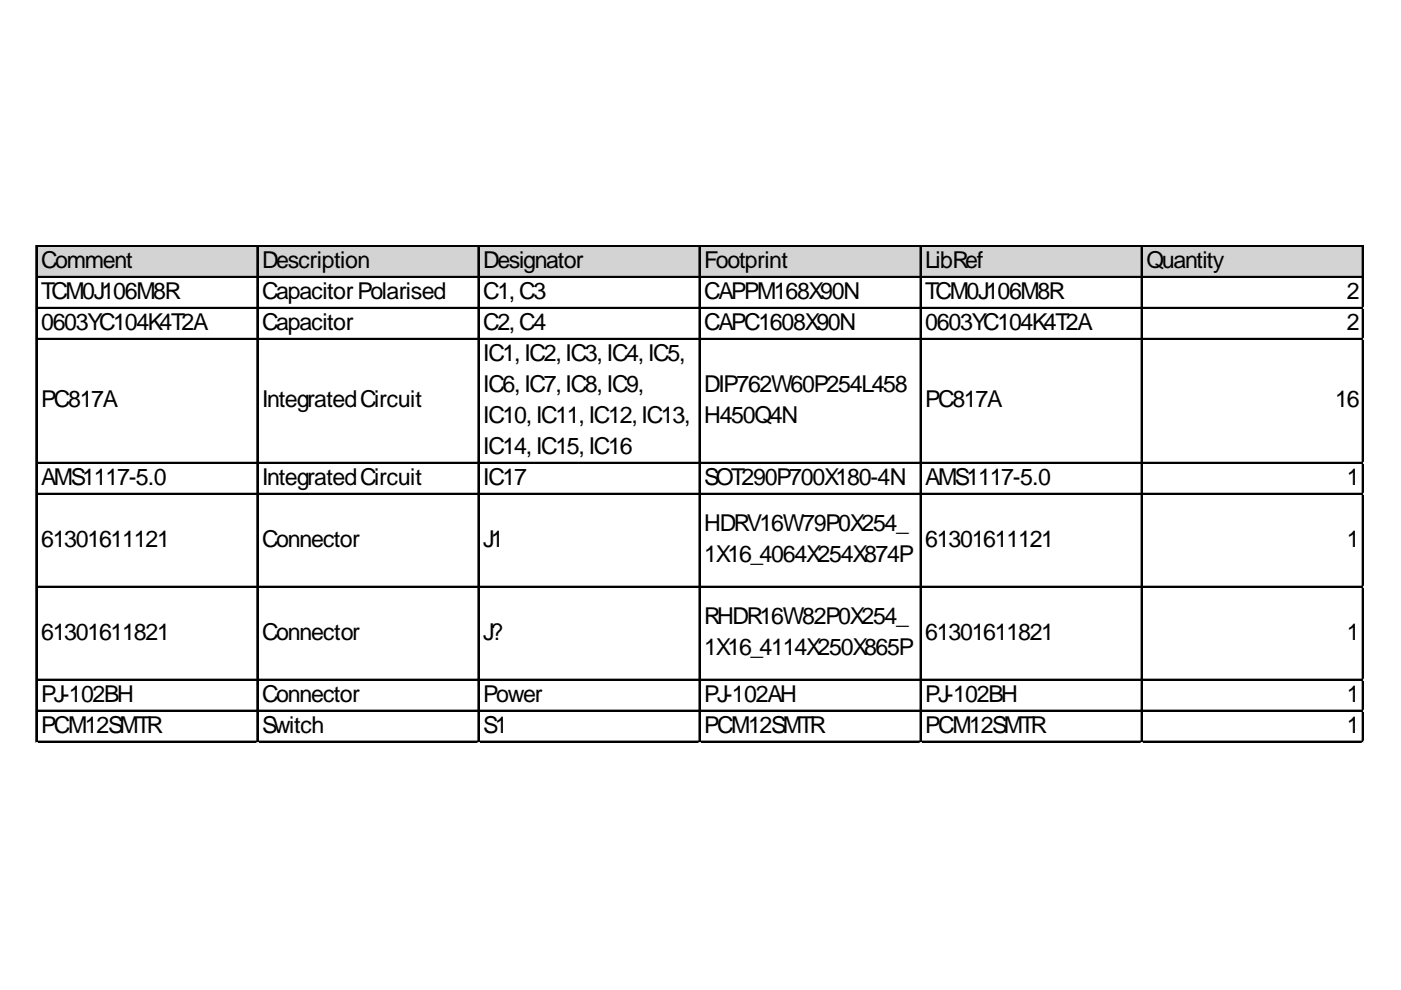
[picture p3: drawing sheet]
<svg xmlns="http://www.w3.org/2000/svg" width="297mm" height="210mm" viewBox="0 0 297 210" stroke-linecap="round" stroke-linejoin="round" font-family="sans-serif">
<defs><g id="words">
<g font-size="4.9">
<text x="8.7" y="56.8">Comment</text>
<text x="55.6" y="56.8">Description</text>
<text x="102.4" y="56.8">Designator</text>
<text x="149.3" y="56.8">Footprint</text>
<text x="196.2" y="56.8">LibRef</text>
<text x="243.1" y="56.8">Quantity</text>
<text x="8.7" y="63.4">TCM0J106M8R</text>
<text x="55.6" y="63.4">CapacitorPolarised</text>
<text x="102.4" y="63.4">C1,C3</text>
<text x="149.3" y="63.4">CAPPM168X90N</text>
<text x="196.2" y="63.4">TCM0J106M8R</text>
<text x="285.5" y="63.4">2</text>
<text x="8.7" y="69.9">0603YC104K4T2A</text>
<text x="55.6" y="69.9">Capacitor</text>
<text x="102.4" y="69.9">C2,C4</text>
<text x="149.3" y="69.9">CAPC1608X90N</text>
<text x="196.2" y="69.9">0603YC104K4T2A</text>
<text x="285.5" y="69.9">2</text>
<text x="102.4" y="76.5">IC1,IC2,IC3,IC4,IC5,</text>
<text x="102.4" y="83.1">IC6,IC7,IC8,IC9,</text>
<text x="149.3" y="83.1">DIP762W60P254L458</text>
<text x="8.7" y="86.3">PC817A</text>
<text x="55.6" y="86.3">IntegratedCircuit</text>
<text x="102.4" y="89.6">IC10,IC11,IC12,IC13,</text>
<text x="149.3" y="89.6">H450Q4N</text>
<text x="196.2" y="86.3">PC817A</text>
<text x="283.1" y="86.3">16</text>
<text x="102.4" y="96.2">IC14,IC15,IC16</text>
<text x="8.7" y="102.8">AMS1117-5.0</text>
<text x="55.6" y="102.8">IntegratedCircuit</text>
<text x="102.4" y="102.8">IC17</text>
<text x="149.3" y="102.8">SOT290P700X180-4N</text>
<text x="196.2" y="102.8">AMS1117-5.0</text>
<text x="285.5" y="102.8">1</text>
<text x="149.3" y="112.6">HDRV16W79P0X254_</text>
<text x="8.7" y="115.9">61301611121</text>
<text x="55.6" y="115.9">Connector</text>
<text x="102.4" y="115.9">J1</text>
<text x="149.3" y="119.2">1X16_4064X254X874P</text>
<text x="196.2" y="115.9">61301611121</text>
<text x="285.5" y="115.9">1</text>
<text x="8.7" y="135.6">61301611821</text>
<text x="55.6" y="135.6">Connector</text>
<text x="102.4" y="135.6">J?</text>
<text x="149.3" y="132.3">RHDR16W82P0X254_</text>
<text x="196.2" y="135.6">61301611821</text>
<text x="285.5" y="135.6">1</text>
<text x="149.3" y="138.9">1X16_4114X250X865P</text>
<text x="8.7" y="148.8">PJ-102BH</text>
<text x="55.6" y="148.8">Connector</text>
<text x="102.4" y="148.8">Power</text>
<text x="149.3" y="148.8">PJ-102AH</text>
<text x="196.2" y="148.8">PJ-102BH</text>
<text x="285.5" y="148.8">1</text>
<text x="8.7" y="155.3">PCM12SMTR</text>
<text x="55.6" y="155.3">Switch</text>
<text x="102.4" y="155.3">S1</text>
<text x="149.3" y="155.3">PCM12SMTR</text>
<text x="196.2" y="155.3">PCM12SMTR</text>
<text x="285.5" y="155.3">1</text>
</g>
</g></defs>
<path d="M7.8 52.3h281.4v6.6h-281.4z" fill="#d3d3d3"/>
<g fill="none" stroke="#000" stroke-width=".27">
<path d="M7.6 52.1v105.3M7.7 52.1v105.3M7.9 52.1h281.2M7.9 52.2h281.2M7.9 58.6h281.2M7.9 58.8h281.2M54.5 52.3v105.1M54.6 52.3v105.1M101.4 52.3v105.1M101.5 52.3v105.1M148.2 52.3v105.1M148.4 52.3v105.1"/>
<path d="M195.1 52.3v105.1M195.2 52.3v105.1M242 52.3v105.1M242.1 52.3v105.1M288.8 52.3v105.1M289 52.3v105.1M7.9 65.2h281.2M7.9 65.3h281.2M7.9 71.8h281.2M7.9 71.9h281.2M7.9 98h281.2M7.9 98.2h281.2"/>
<path d="M7.9 104.6h281.2M7.9 104.7h281.2M7.9 124.3h281.2M7.9 124.5h281.2M7.9 144h281.2M7.9 144.2h281.2M7.9 150.6h281.2M7.9 150.7h281.2M7.9 157.2h281.2M7.9 157.3h281.2"/>
</g>
<path d="M7.6 157.4v.1" fill="none" stroke="#e0e0e0" stroke-width=".27"/>
<path d="M7.6 157.4l.3 .1z" fill="#e0e0e0"/>
<path d="M54.5 157.4v.1" fill="none" stroke="#e0e0e0" stroke-width=".27"/>
<path d="M54.5 157.4l.3 .1z" fill="#e0e0e0"/>
<path d="M101.4 157.4v.1" fill="none" stroke="#e0e0e0" stroke-width=".27"/>
<path d="M101.4 157.4l.2 .1z" fill="#e0e0e0"/>
<path d="M148.2 157.4v.1" fill="none" stroke="#e0e0e0" stroke-width=".27"/>
<path d="M148.2 157.4l.3 .1z" fill="#e0e0e0"/>
<path d="M195.1 157.4v.1" fill="none" stroke="#e0e0e0" stroke-width=".27"/>
<path d="M195.1 157.4l.3 .1z" fill="#e0e0e0"/>
<path d="M242 157.4v.1" fill="none" stroke="#e0e0e0" stroke-width=".27"/>
<path d="M242 157.4l.2 .1z" fill="#e0e0e0"/>
<path d="M288.8 157.4v.1" fill="none" stroke="#e0e0e0" stroke-width=".27"/>
<path d="M288.8 157.4l.3 .1z" fill="#e0e0e0"/>
<path d="M289.1 65.2h.1" fill="none" stroke="#e0e0e0" stroke-width=".27"/>
<path d="M289.1 65.2l.1 .3z" fill="#e0e0e0"/>
<path d="M289.1 71.8h.1" fill="none" stroke="#e0e0e0" stroke-width=".27"/>
<path d="M289.1 71.8l.1 .2z" fill="#e0e0e0"/>
<path d="M289.1 98h.1" fill="none" stroke="#e0e0e0" stroke-width=".27"/>
<path d="M289.1 98l.1 .3z" fill="#e0e0e0"/>
<path d="M289.1 104.6h.1" fill="none" stroke="#e0e0e0" stroke-width=".27"/>
<path d="M289.1 104.6l.1 .3z" fill="#e0e0e0"/>
<path d="M289.1 124.3h.1" fill="none" stroke="#e0e0e0" stroke-width=".27"/>
<path d="M289.1 124.3l.1 .3z" fill="#e0e0e0"/>
<path d="M289.1 144h.1" fill="none" stroke="#e0e0e0" stroke-width=".27"/>
<path d="M289.1 144l.1 .3z" fill="#e0e0e0"/>
<path d="M289.1 150.6h.1" fill="none" stroke="#e0e0e0" stroke-width=".27"/>
<path d="M289.1 150.6l.1 .3z" fill="#e0e0e0"/>
<path d="M289.1 157.2h.1" fill="none" stroke="#e0e0e0" stroke-width=".27"/>
<path d="M289.1 157.2l.1 .2z" fill="#e0e0e0"/>
<use href="#words"/>
</svg>
